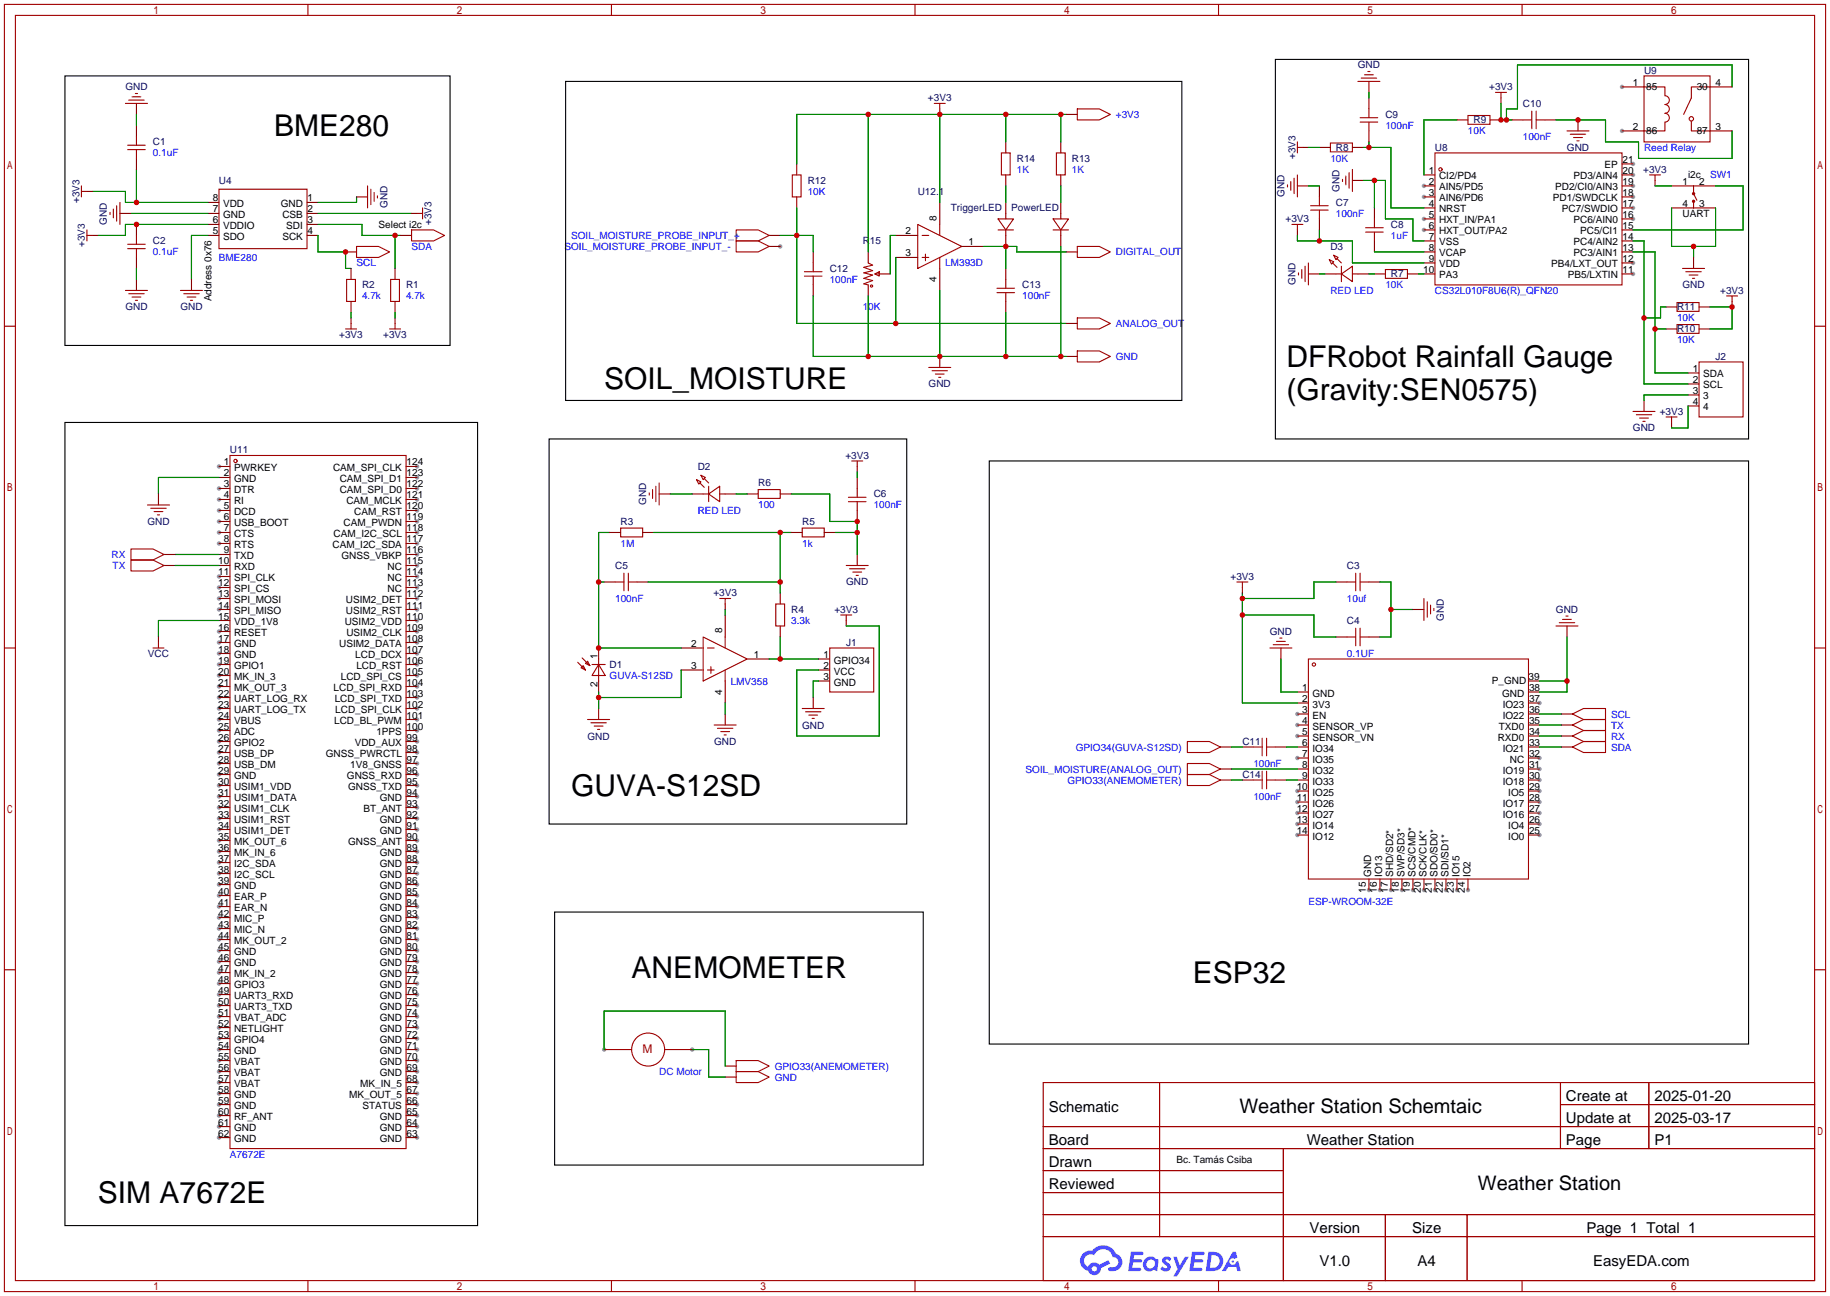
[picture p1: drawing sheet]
<svg xmlns="http://www.w3.org/2000/svg" width="422mm" height="299mm" viewBox="0 0 422 299" stroke-linecap="round" stroke-linejoin="round" font-family="sans-serif">
<defs><g id="words">
<g font-size="6.9">
<text x="63.2" y="31.4">BME280</text>
<text x="139.4" y="89.8">SOIL_MOISTURE</text>
<text x="296.9" y="84.7">DFRobot Rainfall Gauge</text>
<text x="296.9" y="92.3">(Gravity:SEN0575)</text>
<text x="131.8" y="183.8">GUVA-S12SD</text>
<text x="145.8" y="225.7">ANEMOMETER</text>
<text x="275.3" y="227">ESP32</text>
<text x="22.6" y="277.8">SIM A7672E</text>
</g>
<g font-size="4.6">
<text x="286.1" y="257">Weather Station Schemtaic</text>
<text x="341.1" y="274.8">Weather Station</text>
</g>
<g font-size="3.5">
<text x="242.1" y="256.7">Schematic</text>
<text x="361.5" y="254.2">Create at</text>
<text x="381.9" y="254.2">2025-01-20</text>
<text x="361.5" y="259.2">Update at</text>
<text x="381.9" y="259.2">2025-03-17</text>
<text x="242.1" y="264.3">Board</text>
<text x="242.1" y="269.4">Drawn</text>
<text x="301.6" y="264.3">Weather Station</text>
<text x="361.5" y="264.3">Page</text>
<text x="381.9" y="264.3">P1</text>
<text x="242.1" y="274.5">Reviewed</text>
<text x="302.3" y="284.6">Version</text>
<text x="326" y="284.6">Size</text>
<text x="366.2" y="284.6">Page 1 Total 1</text>
<text x="304.6" y="292.3">V1.0</text>
<text x="327.2" y="292.3">A4</text>
<text x="367.7" y="292.3">EasyEDA.com</text>
</g>
<text font-size="2.8" fill="#a00000" x="148.3" y="243">M</text>
<g font-size="2.3" fill="#000080">
<text x="313.4" y="15.8">GND</text>
<text x="379.5" y="17.1">U9</text>
<text x="28.9" y="20.9">GND</text>
<text x="214.2" y="23.4">+3V3</text>
<text x="343.7" y="20.9">+3V3</text>
<text x="319.8" y="27.2">C9</text>
<text x="340.1" y="28.5">R9</text>
<text x="351.5" y="24.7">C10</text>
<text x="35.3" y="33.6">C1</text>
<text x="308.4" y="34.8">R8</text>
<text x="331.2" y="34.8">U8</text>
<text x="361.7" y="34.8">GND</text>
<text x="234.7" y="37.4">R14</text>
<text x="247.4" y="37.4">R13</text>
<text x="299" y="36.8" transform="rotate(-90 299 36.8)">+3V3</text>
<text x="379.3" y="39.9">+3V3</text>
<text x="18.3" y="46.9" transform="rotate(-90 18.3 46.9)">+3V3</text>
<text x="50.5" y="42.5">U4</text>
<text x="186.4" y="42.5">R12</text>
<text x="211.8" y="45">U12.1</text>
<text x="296.5" y="45.5" transform="rotate(-90 296.5 45.5)">GND</text>
<text x="308.4" y="47.5">C7</text>
<text x="309.2" y="44.2" transform="rotate(-90 309.2 44.2)">GND</text>
<text x="24.7" y="51.8" transform="rotate(-90 24.7 51.8)">GND</text>
<text x="89.5" y="48" transform="rotate(-90 89.5 48)">GND</text>
<text x="99.6" y="52" transform="rotate(-90 99.6 52)">+3V3</text>
<text x="219.5" y="48.8">TriggerLED</text>
<text x="233.4" y="48.8">PowerLED</text>
<text x="296.7" y="51.4">+3V3</text>
<text x="321.1" y="52.6">C8</text>
<text x="19.6" y="57.1" transform="rotate(-90 19.6 57.1)">+3V3</text>
<text x="35.3" y="56.4">C2</text>
<text x="199.1" y="56.4">R15</text>
<text x="307.1" y="57.7">D3</text>
<text x="191.5" y="62.8">C12</text>
<text x="299" y="65.8" transform="rotate(-90 299 65.8)">GND</text>
<text x="321.1" y="64.1">R7</text>
<text x="28.9" y="71.7">GND</text>
<text x="41.6" y="71.7">GND</text>
<text x="83.6" y="66.6">R2</text>
<text x="93.7" y="66.6">R1</text>
<text x="236" y="66.6">C13</text>
<text x="387.1" y="71.7">R11</text>
<text x="388.3" y="66.6">GND</text>
<text x="397.1" y="67.9">+3V3</text>
<text x="387.1" y="76.8">R10</text>
<text x="78.3" y="78">+3V3</text>
<text x="88.5" y="78">+3V3</text>
<text x="396" y="83.1">J2</text>
<text x="214.4" y="89.5">GND</text>
<text x="383.1" y="95.8">+3V3</text>
<text x="376.9" y="99.6">GND</text>
<text x="53.1" y="104.7">U11</text>
<text x="195.1" y="106">+3V3</text>
<text x="161" y="108.5">D2</text>
<text x="175" y="112.3">R6</text>
<text x="149.1" y="116.6" transform="rotate(-90 149.1 116.6)">GND</text>
<text x="201.7" y="114.9">C6</text>
<text x="34" y="121.2">GND</text>
<text x="143.3" y="121.2">R3</text>
<text x="185.2" y="121.2">R5</text>
<text x="142" y="131.4">C5</text>
<text x="310.9" y="131.4">C3</text>
<text x="164.7" y="137.7">+3V3</text>
<text x="195.3" y="135.2">GND</text>
<text x="284" y="133.9">+3V3</text>
<text x="182.6" y="141.5">R4</text>
<text x="192.6" y="141.5">+3V3</text>
<text x="333.3" y="143.3" transform="rotate(-90 333.3 143.3)">GND</text>
<text x="359.1" y="141.5">GND</text>
<text x="195.3" y="149.1">J1</text>
<text x="293.1" y="146.6">GND</text>
<text x="310.9" y="144.1">C4</text>
<text x="34.1" y="151.7">VCC</text>
<text x="140.7" y="154.2">D1</text>
<text x="135.6" y="170.7">GND</text>
<text x="164.8" y="172">GND</text>
<text x="185.1" y="168.2">GND</text>
<text x="286.8" y="172">C11</text>
<text x="286.8" y="179.6">C14</text>
</g>
<g font-size="2.3">
<text x="376.9" y="19.8">1</text>
<text x="380" y="20.9">85</text>
<text x="391.6" y="20.9">30</text>
<text x="396" y="19.8">4</text>
<text x="376.9" y="30">2</text>
<text x="396" y="30">3</text>
<text x="380" y="31">86</text>
<text x="391.6" y="31">87</text>
<text x="329.8" y="40.2">1</text>
<text x="332.2" y="41.4">CI2/PD4</text>
<text x="363.2" y="41.4">PD3/AIN4</text>
<text x="370.4" y="38.9">EP</text>
<text x="374.5" y="40.2">20</text>
<text x="374.5" y="37.6">21</text>
<text x="389.6" y="41.2">i2c</text>
<text x="49.1" y="46.5">8</text>
<text x="51.5" y="47.8">VDD</text>
<text x="64.8" y="47.8">GND</text>
<text x="71" y="46.5">1</text>
<text x="329.8" y="42.7">2</text>
<text x="329.8" y="45.2">3</text>
<text x="329.8" y="47.8">4</text>
<text x="332.2" y="44">AIN5/PD5</text>
<text x="332.2" y="46.5">AIN6/PD6</text>
<text x="358.4" y="46.5">PD1/SWDCLK</text>
<text x="359" y="44">PD2/CI0/AIN3</text>
<text x="374.5" y="47.8">17</text>
<text x="374.5" y="45.2">18</text>
<text x="374.5" y="42.7">19</text>
<text x="388.4" y="42.7">1</text>
<text x="388.4" y="47.8">4</text>
<text x="392.2" y="42.7">2</text>
<text x="392.2" y="47.8">3</text>
<text x="49.1" y="51.6">6</text>
<text x="49.1" y="49">7</text>
<text x="51.5" y="52.9">VDDIO</text>
<text x="51.5" y="50.3">GND</text>
<text x="65.2" y="50.3">CSB</text>
<text x="66.1" y="52.9">SDI</text>
<text x="71" y="49">2</text>
<text x="71" y="51.6">3</text>
<text x="87.4" y="52.6">Select i2c</text>
<text x="216.2" y="51" transform="rotate(-90 216.2 51)">8</text>
<text x="329.8" y="50.3">5</text>
<text x="329.8" y="52.9">6</text>
<text x="332.2" y="49">NRST</text>
<text x="332.2" y="51.6">HXT_IN/PA1</text>
<text x="360.5" y="49">PC7/SWDIO</text>
<text x="363.2" y="51.6">PC6/AIN0</text>
<text x="374.5" y="52.9">15</text>
<text x="374.5" y="50.3">16</text>
<text x="388.4" y="50.1">UART</text>
<text x="49.1" y="54.1">5</text>
<text x="51.5" y="55.4">SDO</text>
<text x="65.2" y="55.4">SCK</text>
<text x="71" y="54.1">4</text>
<text x="209" y="59.2">3</text>
<text x="209" y="54.1">2</text>
<text x="223.5" y="56.7">1</text>
<text x="329.8" y="55.4">7</text>
<text x="329.8" y="57.9">8</text>
<text x="332.2" y="54.1">HXT_OUT/PA2</text>
<text x="332.2" y="56.7">VSS</text>
<text x="332.2" y="59.2">VCAP</text>
<text x="363.2" y="59.2">PC3/AIN1</text>
<text x="363.2" y="56.7">PC4/AIN2</text>
<text x="364.7" y="54.1">PC5/CI1</text>
<text x="374.5" y="57.9">13</text>
<text x="374.5" y="55.4">14</text>
<text x="216.2" y="65" transform="rotate(-90 216.2 65)">4</text>
<text x="328.5" y="63">10</text>
<text x="329.8" y="60.5">9</text>
<text x="332.2" y="61.7">VDD</text>
<text x="332.2" y="64.3">PA3</text>
<text x="358.1" y="61.7">PB4/LXT_OUT</text>
<text x="361.9" y="64.3">PB5/LXTIN</text>
<text x="374.5" y="63">11</text>
<text x="374.5" y="60.5">12</text>
<text x="48.8" y="69.6" transform="rotate(-90 48.8 69.6)">Address 0x76</text>
<text x="390.8" y="85.9">1</text>
<text x="390.8" y="88.4">2</text>
<text x="393.1" y="87.1">SDA</text>
<text x="393.1" y="89.7">SCL</text>
<text x="390.8" y="91">3</text>
<text x="390.8" y="93.5">4</text>
<text x="393.1" y="92.2">3</text>
<text x="393.1" y="94.8">4</text>
<text x="51.7" y="107.5">1</text>
<text x="93.9" y="107.5">124</text>
<text x="51.7" y="112.5">3</text>
<text x="51.7" y="110">2</text>
<text x="54" y="113.8">DTR</text>
<text x="54" y="111.3">GND</text>
<text x="54" y="108.7">PWRKEY</text>
<text x="76.9" y="108.7">CAM_SPI_CLK</text>
<text x="78.4" y="111.3">CAM_SPI_D1</text>
<text x="78.4" y="113.8">CAM_SPI_D0</text>
<text x="93.9" y="110">123</text>
<text x="93.9" y="112.5">122</text>
<text x="51.7" y="117.6">5</text>
<text x="51.7" y="115.1">4</text>
<text x="54" y="118.9">DCD</text>
<text x="54" y="116.4">RI</text>
<text x="80" y="116.4">CAM_MCLK</text>
<text x="81.8" y="118.9">CAM_RST</text>
<text x="93.9" y="115.1">121</text>
<text x="93.9" y="117.6">120</text>
<text x="51.7" y="125.2">8</text>
<text x="51.7" y="122.7">7</text>
<text x="51.7" y="120.2">6</text>
<text x="54" y="124">CTS</text>
<text x="54" y="121.4">USB_BOOT</text>
<text x="77" y="124">CAM_I2C_SCL</text>
<text x="79.3" y="121.4">CAM_PWDN</text>
<text x="93.9" y="120.2">119</text>
<text x="93.9" y="122.7">118</text>
<text x="93.9" y="125.2">117</text>
<text x="50.4" y="130.3">10</text>
<text x="51.7" y="127.8">9</text>
<text x="54" y="131.6">RXD</text>
<text x="54" y="129.1">TXD</text>
<text x="54" y="126.5">RTS</text>
<text x="76.7" y="126.5">CAM_I2C_SDA</text>
<text x="78.8" y="129.1">GNSS_VBKP</text>
<text x="89.5" y="131.6">NC</text>
<text x="93.9" y="127.8">116</text>
<text x="93.9" y="130.3">115</text>
<text x="50.4" y="137.9">13</text>
<text x="50.4" y="135.4">12</text>
<text x="50.4" y="132.9">11</text>
<text x="54" y="136.7">SPI_CS</text>
<text x="54" y="134.1">SPI_CLK</text>
<text x="89.5" y="134.1">NC</text>
<text x="89.5" y="136.7">NC</text>
<text x="93.9" y="132.9">114</text>
<text x="93.9" y="135.4">113</text>
<text x="93.9" y="137.9">112</text>
<text x="50.4" y="143">15</text>
<text x="50.4" y="140.5">14</text>
<text x="54" y="141.8">SPI_MISO</text>
<text x="54" y="139.2">SPI_MOSI</text>
<text x="79.8" y="139.2">USIM2_DET</text>
<text x="79.8" y="141.8">USIM2_RST</text>
<text x="93.9" y="140.5">111</text>
<text x="93.9" y="143">110</text>
<text x="50.4" y="148.1">17</text>
<text x="50.4" y="145.6">16</text>
<text x="54" y="149.4">GND</text>
<text x="54" y="146.8">RESET</text>
<text x="54" y="144.3">VDD_1V8</text>
<text x="78.3" y="149.4">USIM2_DATA</text>
<text x="79.6" y="144.3">USIM2_VDD</text>
<text x="80" y="146.8">USIM2_CLK</text>
<text x="93.9" y="145.6">109</text>
<text x="93.9" y="148.1">108</text>
<text x="159.5" y="149.4">2</text>
<text x="166.7" y="146" transform="rotate(-90 166.7 146)">8</text>
<text x="50.4" y="155.7">20</text>
<text x="50.4" y="153.2">19</text>
<text x="50.4" y="150.6">18</text>
<text x="54" y="154.5">GPIO1</text>
<text x="54" y="151.9">GND</text>
<text x="82" y="151.9">LCD_DCX</text>
<text x="82.3" y="154.5">LCD_RST</text>
<text x="93.9" y="150.6">107</text>
<text x="93.9" y="153.2">106</text>
<text x="93.9" y="155.7">105</text>
<text x="137.9" y="152.1" transform="rotate(-90 137.9 152.1)">1</text>
<text x="159.5" y="154.5">3</text>
<text x="174" y="151.9">1</text>
<text x="190.1" y="151.9">1</text>
<text x="190.1" y="154.5">2</text>
<text x="192.5" y="153.2">GPIO34</text>
<text x="192.5" y="155.7">VCC</text>
<text x="50.4" y="160.8">22</text>
<text x="50.4" y="158.3">21</text>
<text x="54" y="159.5">MK_OUT_3</text>
<text x="54" y="157">MK_IN_3</text>
<text x="77" y="159.5">LCD_SPI_RXD</text>
<text x="78.7" y="157">LCD_SPI_CS</text>
<text x="93.9" y="158.3">104</text>
<text x="93.9" y="160.8">103</text>
<text x="137.9" y="158.5" transform="rotate(-90 137.9 158.5)">2</text>
<text x="166.7" y="160.5" transform="rotate(-90 166.7 160.5)">4</text>
<text x="190.1" y="157">3</text>
<text x="192.5" y="158.3">GND</text>
<text x="300.6" y="159.5">1</text>
<text x="302.9" y="160.8">GND</text>
<text x="344.3" y="158">P_GND</text>
<text x="346.7" y="160.8">GND</text>
<text x="352.8" y="157">39</text>
<text x="352.9" y="159.5">38</text>
<text x="50.4" y="165.9">24</text>
<text x="50.4" y="163.3">23</text>
<text x="54" y="167.2">VBUS</text>
<text x="54" y="164.6">UART_LOG_TX</text>
<text x="54" y="162.1">UART_LOG_RX</text>
<text x="77.1" y="167.2">LCD_BL_PWM</text>
<text x="77.3" y="162.1">LCD_SPI_TXD</text>
<text x="77.4" y="164.6">LCD_SPI_CLK</text>
<text x="93.9" y="163.3">102</text>
<text x="93.9" y="165.9">101</text>
<text x="300.6" y="167.2">4</text>
<text x="300.6" y="164.6">3</text>
<text x="300.6" y="162.1">2</text>
<text x="302.9" y="165.9">EN</text>
<text x="302.9" y="163.3">3V3</text>
<text x="346.9" y="163.3">IO23</text>
<text x="346.9" y="165.9">IO22</text>
<text x="352.9" y="162.1">37</text>
<text x="352.9" y="164.6">36</text>
<text x="352.9" y="167.2">35</text>
<text x="50.4" y="173.5">27</text>
<text x="50.4" y="171">26</text>
<text x="50.4" y="168.4">25</text>
<text x="54" y="172.2">GPIO2</text>
<text x="54" y="169.7">ADC</text>
<text x="81.9" y="172.2">VDD_AUX</text>
<text x="86.9" y="169.7">1PPS</text>
<text x="93.9" y="168.4">100</text>
<text x="93.9" y="171">99</text>
<text x="93.9" y="173.5">98</text>
<text x="300.6" y="172.2">6</text>
<text x="300.6" y="169.7">5</text>
<text x="302.9" y="173.5">IO34</text>
<text x="302.9" y="171">SENSOR_VN</text>
<text x="302.9" y="168.4">SENSOR_VP</text>
<text x="345.7" y="171">RXD0</text>
<text x="346" y="168.4">TXD0</text>
<text x="346.9" y="173.5">IO21</text>
<text x="352.9" y="169.7">34</text>
<text x="352.9" y="172.2">33</text>
<text x="50.4" y="178.6">29</text>
<text x="50.4" y="176">28</text>
<text x="54" y="179.9">GND</text>
<text x="54" y="177.3">USB_DM</text>
<text x="54" y="174.8">USB_DP</text>
<text x="75.2" y="174.8">GNSS_PWRCTL</text>
<text x="80.1" y="179.9">GNSS_RXD</text>
<text x="80.8" y="177.3">1V8_GNSS</text>
<text x="93.9" y="176">97</text>
<text x="93.9" y="178.6">96</text>
<text x="300.6" y="179.9">9</text>
<text x="300.6" y="177.3">8</text>
<text x="300.6" y="174.8">7</text>
<text x="302.9" y="178.6">IO32</text>
<text x="302.9" y="176">IO35</text>
<text x="346.9" y="178.6">IO19</text>
<text x="348.5" y="176">NC</text>
<text x="352.9" y="174.8">32</text>
<text x="352.9" y="177.3">31</text>
<text x="352.9" y="179.9">30</text>
<text x="50.4" y="183.7">31</text>
<text x="50.4" y="181.1">30</text>
<text x="54" y="184.9">USIM1_DATA</text>
<text x="54" y="182.4">USIM1_VDD</text>
<text x="80.3" y="182.4">GNSS_TXD</text>
<text x="87.7" y="184.9">GND</text>
<text x="93.9" y="181.1">95</text>
<text x="93.9" y="183.7">94</text>
<text x="299.3" y="184.9">11</text>
<text x="299.3" y="182.4">10</text>
<text x="302.9" y="183.7">IO25</text>
<text x="302.9" y="181.1">IO33</text>
<text x="346.9" y="181.1">IO18</text>
<text x="348.1" y="183.7">IO5</text>
<text x="352.9" y="182.4">29</text>
<text x="352.9" y="184.9">28</text>
<text x="50.4" y="191.3">34</text>
<text x="50.4" y="188.7">33</text>
<text x="50.4" y="186.2">32</text>
<text x="54" y="190">USIM1_RST</text>
<text x="54" y="187.5">USIM1_CLK</text>
<text x="83.9" y="187.5">BT_ANT</text>
<text x="87.7" y="190">GND</text>
<text x="93.9" y="186.2">93</text>
<text x="93.9" y="188.7">92</text>
<text x="93.9" y="191.3">91</text>
<text x="299.3" y="190">13</text>
<text x="299.3" y="187.5">12</text>
<text x="302.9" y="191.3">IO14</text>
<text x="302.9" y="188.7">IO27</text>
<text x="302.9" y="186.2">IO26</text>
<text x="346.9" y="186.2">IO17</text>
<text x="346.9" y="188.7">IO16</text>
<text x="348.1" y="191.3">IO4</text>
<text x="352.9" y="187.5">27</text>
<text x="352.9" y="190">26</text>
<text x="50.4" y="196.4">36</text>
<text x="50.4" y="193.8">35</text>
<text x="54" y="197.6">MK_IN_6</text>
<text x="54" y="195.1">MK_OUT_6</text>
<text x="54" y="192.6">USIM1_DET</text>
<text x="80.3" y="195.1">GNSS_ANT</text>
<text x="87.7" y="192.6">GND</text>
<text x="87.7" y="197.6">GND</text>
<text x="93.9" y="193.8">90</text>
<text x="93.9" y="196.4">89</text>
<text x="299.3" y="192.6">14</text>
<text x="302.9" y="193.8">IO12</text>
<text x="348.1" y="193.8">IO0</text>
<text x="352.9" y="192.6">25</text>
<text x="50.4" y="204">39</text>
<text x="50.4" y="201.4">38</text>
<text x="50.4" y="198.9">37</text>
<text x="54" y="202.7">I2C_SCL</text>
<text x="54" y="200.2">I2C_SDA</text>
<text x="87.7" y="200.2">GND</text>
<text x="87.7" y="202.7">GND</text>
<text x="93.9" y="198.9">88</text>
<text x="93.9" y="201.4">87</text>
<text x="93.9" y="204">86</text>
<text x="316.5" y="202.5" transform="rotate(-90 316.5 202.5)">GND</text>
<text x="319.1" y="202.5" transform="rotate(-90 319.1 202.5)">IO13</text>
<text x="321.6" y="202.5" transform="rotate(-90 321.6 202.5)">SHD/SD2*</text>
<text x="324.1" y="202.5" transform="rotate(-90 324.1 202.5)">SWP/SD3*</text>
<text x="326.7" y="202.5" transform="rotate(-90 326.7 202.5)">SCS/CMD*</text>
<text x="329.2" y="202.5" transform="rotate(-90 329.2 202.5)">SCK/CLK*</text>
<text x="331.8" y="202.5" transform="rotate(-90 331.8 202.5)">SDO/SD0*</text>
<text x="334.3" y="202.5" transform="rotate(-90 334.3 202.5)">SDI/SD1*</text>
<text x="336.8" y="202.5" transform="rotate(-90 336.8 202.5)">IO15</text>
<text x="339.4" y="202.5" transform="rotate(-90 339.4 202.5)">IO2</text>
<text x="50.4" y="209.1">41</text>
<text x="50.4" y="206.5">40</text>
<text x="54" y="207.8">EAR_P</text>
<text x="54" y="205.3">GND</text>
<text x="87.7" y="205.3">GND</text>
<text x="87.7" y="207.8">GND</text>
<text x="93.9" y="206.5">85</text>
<text x="93.9" y="209.1">84</text>
<text x="315.3" y="206.1" transform="rotate(-90 315.3 206.1)">15</text>
<text x="317.8" y="206.1" transform="rotate(-90 317.8 206.1)">16</text>
<text x="320.3" y="206.1" transform="rotate(-90 320.3 206.1)">17</text>
<text x="322.9" y="206.1" transform="rotate(-90 322.9 206.1)">18</text>
<text x="325.4" y="206.1" transform="rotate(-90 325.4 206.1)">19</text>
<text x="328" y="206.1" transform="rotate(-90 328 206.1)">20</text>
<text x="330.5" y="206.1" transform="rotate(-90 330.5 206.1)">21</text>
<text x="333" y="206.1" transform="rotate(-90 333 206.1)">22</text>
<text x="335.6" y="206.1" transform="rotate(-90 335.6 206.1)">23</text>
<text x="338.1" y="206.1" transform="rotate(-90 338.1 206.1)">24</text>
<text x="50.4" y="214.1">43</text>
<text x="50.4" y="211.6">42</text>
<text x="54" y="215.4">MIC_N</text>
<text x="54" y="212.9">MIC_P</text>
<text x="54" y="210.3">EAR_N</text>
<text x="87.7" y="210.3">GND</text>
<text x="87.7" y="212.9">GND</text>
<text x="87.7" y="215.4">GND</text>
<text x="93.9" y="211.6">83</text>
<text x="93.9" y="214.1">82</text>
<text x="50.4" y="221.8">46</text>
<text x="50.4" y="219.2">45</text>
<text x="50.4" y="216.7">44</text>
<text x="54" y="220.5">GND</text>
<text x="54" y="218">MK_OUT_2</text>
<text x="87.7" y="218">GND</text>
<text x="87.7" y="220.5">GND</text>
<text x="93.9" y="216.7">81</text>
<text x="93.9" y="219.2">80</text>
<text x="93.9" y="221.8">79</text>
<text x="50.4" y="226.8">48</text>
<text x="50.4" y="224.3">47</text>
<text x="54" y="225.6">MK_IN_2</text>
<text x="54" y="223">GND</text>
<text x="87.7" y="223">GND</text>
<text x="87.7" y="225.6">GND</text>
<text x="93.9" y="224.3">78</text>
<text x="93.9" y="226.8">77</text>
<text x="50.4" y="231.9">50</text>
<text x="50.4" y="229.4">49</text>
<text x="54" y="233.2">UART3_TXD</text>
<text x="54" y="230.7">UART3_RXD</text>
<text x="54" y="228.1">GPIO3</text>
<text x="87.7" y="228.1">GND</text>
<text x="87.7" y="230.7">GND</text>
<text x="87.7" y="233.2">GND</text>
<text x="93.9" y="229.4">76</text>
<text x="93.9" y="231.9">75</text>
<text x="50.4" y="239.5">53</text>
<text x="50.4" y="237">52</text>
<text x="50.4" y="234.5">51</text>
<text x="54" y="238.3">NETLIGHT</text>
<text x="54" y="235.7">VBAT_ADC</text>
<text x="87.7" y="235.7">GND</text>
<text x="87.7" y="238.3">GND</text>
<text x="93.9" y="234.5">74</text>
<text x="93.9" y="237">73</text>
<text x="93.9" y="239.5">72</text>
<text x="50.4" y="244.6">55</text>
<text x="50.4" y="242.1">54</text>
<text x="54" y="245.9">VBAT</text>
<text x="54" y="243.4">GND</text>
<text x="54" y="240.8">GPIO4</text>
<text x="87.7" y="240.8">GND</text>
<text x="87.7" y="243.4">GND</text>
<text x="87.7" y="245.9">GND</text>
<text x="93.9" y="242.1">71</text>
<text x="93.9" y="244.6">70</text>
<text x="50.4" y="249.7">57</text>
<text x="50.4" y="247.2">56</text>
<text x="54" y="251">VBAT</text>
<text x="54" y="248.4">VBAT</text>
<text x="83.2" y="251">MK_IN_5</text>
<text x="87.7" y="248.4">GND</text>
<text x="93.9" y="247.2">69</text>
<text x="93.9" y="249.7">68</text>
<text x="50.4" y="257.3">60</text>
<text x="50.4" y="254.8">59</text>
<text x="50.4" y="252.2">58</text>
<text x="54" y="256.1">GND</text>
<text x="54" y="253.5">GND</text>
<text x="80.6" y="253.5">MK_OUT_5</text>
<text x="83.7" y="256.1">STATUS</text>
<text x="93.9" y="252.2">67</text>
<text x="93.9" y="254.8">66</text>
<text x="93.9" y="257.3">65</text>
<text x="50.4" y="262.4">62</text>
<text x="50.4" y="259.9">61</text>
<text x="54" y="263.7">GND</text>
<text x="54" y="261.1">GND</text>
<text x="54" y="258.6">RF_ANT</text>
<text x="87.7" y="258.6">GND</text>
<text x="87.7" y="261.1">GND</text>
<text x="87.7" y="263.7">GND</text>
<text x="93.9" y="259.9">64</text>
<text x="93.9" y="262.4">63</text>
<text x="271.5" y="268.5">Bc. Tamás Csiba</text>
</g>
<g font-size="2.3" fill="#00f">
<text x="257.6" y="27.2">+3V3</text>
<text x="319.8" y="29.8">100nF</text>
<text x="338.8" y="31">10K</text>
<text x="351.5" y="32.3">100nF</text>
<text x="379.5" y="34.8">Reed Relay</text>
<text x="35.3" y="36.1">0.1uF</text>
<text x="234.7" y="39.9">1K</text>
<text x="247.4" y="39.9">1K</text>
<text x="307.1" y="37.4">10K</text>
<text x="394.7" y="41.2">SW1</text>
<text x="186.4" y="45">10K</text>
<text x="308.4" y="50.1">100nF</text>
<text x="35.3" y="59">0.1uF</text>
<text x="95" y="57.7">SDA</text>
<text x="130.3" y="57.7">SOIL_MOISTURE_PROBE_INPUT_-</text>
<text x="131.8" y="55.2">SOIL_MOISTURE_PROBE_INPUT_+</text>
<text x="257.6" y="59">DIGITAL_OUT</text>
<text x="321.1" y="55.2">1uF</text>
<text x="50.5" y="60.2">BME280</text>
<text x="82.3" y="61.5">SCL</text>
<text x="191.5" y="65.3">100nF</text>
<text x="218.2" y="61.5">LM393D</text>
<text x="83.6" y="69.1">4.7k</text>
<text x="93.7" y="69.1">4.7k</text>
<text x="199.1" y="71.7">10K</text>
<text x="236" y="69.1">100nF</text>
<text x="307.1" y="67.9">RED LED</text>
<text x="319.8" y="66.6">10K</text>
<text x="331.2" y="67.9">CS32L010F8U6(R)_QFN20</text>
<text x="257.6" y="75.5">ANALOG_OUT</text>
<text x="387.1" y="74.2">10K</text>
<text x="257.6" y="83.1">GND</text>
<text x="387.1" y="79.3">10K</text>
<text x="161" y="118.7">RED LED</text>
<text x="175" y="117.4">100</text>
<text x="201.7" y="117.4">100nF</text>
<text x="25.7" y="128.8">RX</text>
<text x="26" y="131.4">TX</text>
<text x="143.3" y="126.3">1M</text>
<text x="185.2" y="126.3">1k</text>
<text x="142" y="139">100nF</text>
<text x="310.9" y="139">10uf</text>
<text x="182.6" y="144.1">3.3k</text>
<text x="310.9" y="151.7">0.1UF</text>
<text x="140.7" y="156.8">GUVA-S12SD</text>
<text x="168.7" y="158">LMV358</text>
<text x="371.9" y="165.7">SCL</text>
<text x="248.3" y="173.3">GPIO34(GUVA-S12SD)</text>
<text x="371.9" y="173.3">SDA</text>
<text x="371.9" y="168.2">TX</text>
<text x="371.9" y="170.7">RX</text>
<text x="236.7" y="178.4">SOIL_MOISTURE(ANALOG_OUT)</text>
<text x="289.3" y="177.1">100nF</text>
<text x="246.4" y="180.9">GPIO33(ANEMOMETER)</text>
<text x="289.3" y="184.7">100nF</text>
<text x="302" y="208.8">ESP-WROOM-32E</text>
<text x="152.1" y="248.2">DC Motor</text>
<text x="178.8" y="249.5">GND</text>
<text x="178.8" y="246.9">GPIO33(ANEMOMETER)</text>
<text x="53.1" y="267.3">A7672E</text>
</g>
</g></defs>
<g fill="#999">
<circle cx="355.3" cy="162.3" r=".51"/>
<circle cx="355.3" cy="175" r=".51"/>
<circle cx="355.3" cy="177.5" r=".51"/>
<circle cx="355.3" cy="180.1" r=".51"/>
<circle cx="355.3" cy="182.6" r=".51"/>
<circle cx="355.3" cy="185.2" r=".51"/>
<circle cx="355.3" cy="187.7" r=".51"/>
<circle cx="355.3" cy="190.2" r=".51"/>
<circle cx="355.3" cy="192.8" r=".51"/>
<circle cx="338.8" cy="205.5" r=".51"/>
<circle cx="336.3" cy="205.5" r=".51"/>
<circle cx="333.8" cy="205.5" r=".51"/>
<circle cx="331.2" cy="205.5" r=".51"/>
<circle cx="328.7" cy="205.5" r=".51"/>
<circle cx="326.1" cy="205.5" r=".51"/>
<circle cx="323.6" cy="205.5" r=".51"/>
<circle cx="321.1" cy="205.5" r=".51"/>
<circle cx="318.5" cy="205.5" r=".51"/>
<circle cx="316" cy="205.5" r=".51"/>
<circle cx="299.5" cy="192.8" r=".51"/>
<circle cx="299.5" cy="190.2" r=".51"/>
<circle cx="299.5" cy="187.7" r=".51"/>
<circle cx="299.5" cy="185.2" r=".51"/>
<circle cx="299.5" cy="182.6" r=".51"/>
<circle cx="299.5" cy="175" r=".51"/>
<circle cx="299.5" cy="169.9" r=".51"/>
<circle cx="299.5" cy="167.4" r=".51"/>
<circle cx="299.5" cy="164.8" r=".51"/>
<circle cx="328.7" cy="42.9" r=".51"/>
<circle cx="328.7" cy="45.5" r=".51"/>
<circle cx="328.7" cy="50.5" r=".51"/>
<circle cx="328.7" cy="53.1" r=".51"/>
<circle cx="376.9" cy="63.2" r=".51"/>
<circle cx="376.9" cy="60.7" r=".51"/>
<circle cx="376.9" cy="50.5" r=".51"/>
<circle cx="376.9" cy="48" r=".51"/>
<circle cx="376.9" cy="45.5" r=".51"/>
<circle cx="376.9" cy="42.9" r=".51"/>
<circle cx="376.9" cy="40.4" r=".51"/>
<circle cx="376.9" cy="37.8" r=".51"/>
<circle cx="374.4" cy="30.2" r=".51"/>
<circle cx="374.4" cy="20.1" r=".51"/>
<circle cx="96.3" cy="107.7" r=".51"/>
<circle cx="96.3" cy="110.2" r=".51"/>
<circle cx="96.3" cy="112.8" r=".51"/>
<circle cx="96.3" cy="115.3" r=".51"/>
<circle cx="96.3" cy="117.9" r=".51"/>
<circle cx="96.3" cy="120.4" r=".51"/>
<circle cx="96.3" cy="122.9" r=".51"/>
<circle cx="96.3" cy="125.5" r=".51"/>
<circle cx="96.3" cy="128" r=".51"/>
<circle cx="96.3" cy="130.6" r=".51"/>
<circle cx="96.3" cy="133.1" r=".51"/>
<circle cx="96.3" cy="135.6" r=".51"/>
<circle cx="96.3" cy="138.2" r=".51"/>
<circle cx="96.3" cy="140.7" r=".51"/>
<circle cx="96.3" cy="143.3" r=".51"/>
<circle cx="96.3" cy="145.8" r=".51"/>
<circle cx="96.3" cy="148.3" r=".51"/>
<circle cx="96.3" cy="150.9" r=".51"/>
<circle cx="96.3" cy="153.4" r=".51"/>
<circle cx="96.3" cy="156" r=".51"/>
<circle cx="96.3" cy="158.5" r=".51"/>
<circle cx="96.3" cy="161" r=".51"/>
<circle cx="96.3" cy="163.6" r=".51"/>
<circle cx="96.3" cy="166.1" r=".51"/>
<circle cx="96.3" cy="168.7" r=".51"/>
<circle cx="96.3" cy="171.2" r=".51"/>
<circle cx="96.3" cy="173.7" r=".51"/>
<circle cx="96.3" cy="176.3" r=".51"/>
<circle cx="96.3" cy="178.8" r=".51"/>
<circle cx="96.3" cy="181.4" r=".51"/>
<circle cx="96.3" cy="183.9" r=".51"/>
<circle cx="96.3" cy="186.4" r=".51"/>
<circle cx="96.3" cy="189" r=".51"/>
<circle cx="96.3" cy="191.5" r=".51"/>
<circle cx="96.3" cy="194.1" r=".51"/>
<circle cx="96.3" cy="196.6" r=".51"/>
<circle cx="96.3" cy="199.1" r=".51"/>
<circle cx="96.3" cy="201.7" r=".51"/>
<circle cx="96.3" cy="204.2" r=".51"/>
<circle cx="96.3" cy="206.8" r=".51"/>
<circle cx="96.3" cy="209.3" r=".51"/>
<circle cx="96.3" cy="211.8" r=".51"/>
<circle cx="96.3" cy="214.4" r=".51"/>
<circle cx="96.3" cy="216.9" r=".51"/>
<circle cx="96.3" cy="219.5" r=".51"/>
<circle cx="96.3" cy="222" r=".51"/>
<circle cx="96.3" cy="224.5" r=".51"/>
<circle cx="96.3" cy="227.1" r=".51"/>
<circle cx="96.3" cy="229.6" r=".51"/>
<circle cx="96.3" cy="232.2" r=".51"/>
<circle cx="96.3" cy="234.7" r=".51"/>
<circle cx="96.3" cy="237.2" r=".51"/>
<circle cx="96.3" cy="239.8" r=".51"/>
<circle cx="96.3" cy="242.3" r=".51"/>
<circle cx="96.3" cy="244.9" r=".51"/>
<circle cx="96.3" cy="247.4" r=".51"/>
<circle cx="96.3" cy="249.9" r=".51"/>
<circle cx="96.3" cy="252.5" r=".51"/>
<circle cx="96.3" cy="255" r=".51"/>
<circle cx="96.3" cy="257.6" r=".51"/>
<circle cx="96.3" cy="260.1" r=".51"/>
<circle cx="96.3" cy="262.6" r=".51"/>
<circle cx="50.5" cy="262.6" r=".51"/>
<circle cx="50.5" cy="260.1" r=".51"/>
<circle cx="50.5" cy="257.6" r=".51"/>
<circle cx="50.5" cy="255" r=".51"/>
<circle cx="50.5" cy="252.5" r=".51"/>
<circle cx="50.5" cy="249.9" r=".51"/>
<circle cx="50.5" cy="247.4" r=".51"/>
<circle cx="50.5" cy="244.9" r=".51"/>
<circle cx="50.5" cy="242.3" r=".51"/>
<circle cx="50.5" cy="239.8" r=".51"/>
<circle cx="50.5" cy="237.2" r=".51"/>
<circle cx="50.5" cy="234.7" r=".51"/>
<circle cx="50.5" cy="232.2" r=".51"/>
<circle cx="50.5" cy="229.6" r=".51"/>
<circle cx="50.5" cy="227.1" r=".51"/>
<circle cx="50.5" cy="224.5" r=".51"/>
<circle cx="50.5" cy="222" r=".51"/>
<circle cx="50.5" cy="219.5" r=".51"/>
<circle cx="50.5" cy="216.9" r=".51"/>
<circle cx="50.5" cy="214.4" r=".51"/>
<circle cx="50.5" cy="211.8" r=".51"/>
<circle cx="50.5" cy="209.3" r=".51"/>
<circle cx="50.5" cy="206.8" r=".51"/>
<circle cx="50.5" cy="204.2" r=".51"/>
<circle cx="50.5" cy="201.7" r=".51"/>
<circle cx="50.5" cy="199.1" r=".51"/>
<circle cx="50.5" cy="196.6" r=".51"/>
<circle cx="50.5" cy="194.1" r=".51"/>
<circle cx="50.5" cy="191.5" r=".51"/>
<circle cx="50.5" cy="189" r=".51"/>
<circle cx="50.5" cy="186.4" r=".51"/>
<circle cx="50.5" cy="183.9" r=".51"/>
<circle cx="50.5" cy="181.4" r=".51"/>
<circle cx="50.5" cy="178.8" r=".51"/>
<circle cx="50.5" cy="176.3" r=".51"/>
<circle cx="50.5" cy="173.7" r=".51"/>
<circle cx="50.5" cy="171.2" r=".51"/>
<circle cx="50.5" cy="168.7" r=".51"/>
<circle cx="50.5" cy="166.1" r=".51"/>
<circle cx="50.5" cy="163.6" r=".51"/>
<circle cx="50.5" cy="161" r=".51"/>
<circle cx="50.5" cy="158.5" r=".51"/>
<circle cx="50.5" cy="156" r=".51"/>
<circle cx="50.5" cy="153.4" r=".51"/>
<circle cx="50.5" cy="150.9" r=".51"/>
<circle cx="50.5" cy="148.3" r=".51"/>
<circle cx="50.5" cy="145.8" r=".51"/>
<circle cx="50.5" cy="140.7" r=".51"/>
<circle cx="50.5" cy="138.2" r=".51"/>
<circle cx="50.5" cy="135.6" r=".51"/>
<circle cx="50.5" cy="133.1" r=".51"/>
<circle cx="50.5" cy="125.5" r=".51"/>
<circle cx="50.5" cy="122.9" r=".51"/>
<circle cx="50.5" cy="120.4" r=".51"/>
<circle cx="50.5" cy="117.9" r=".51"/>
<circle cx="50.5" cy="115.3" r=".51"/>
<circle cx="50.5" cy="112.8" r=".51"/>
<circle cx="50.5" cy="107.7" r=".51"/>
<circle cx="180.1" cy="56.9" r=".51"/>
<circle cx="139.4" cy="242.3" r=".51"/>
<circle cx="159.8" cy="242.3" r=".51"/>
</g>
<g fill="none" stroke="#a10000" stroke-width=".25">
<path d="M1 1h420.4v297.2h-420.4zM3.6 3.6h415.2v292.1h-415.2zM71.1 1v2.6M141.1 1v2.6M211.2 1v2.6M281.3 1v2.6M351.3 1v2.6M1 75.3h2.6M418.8 75.3h2.6M1 149.6h2.6M418.8 149.6h2.6M1 223.9h2.6"/>
<path d="M418.8 223.9h2.6M240.8 249.9h178v45.8h-178zM267.7 249.9v35.6M360.2 249.9v15.3M360.2 255h58.6M380.6 249.9v15.3M240.8 260.1h178M240.8 265.2h178M240.8 270.3h55.4M240.8 275.3h55.4M296.2 265.2v30.5M71.1 295.7v2.5"/>
<path d="M141.1 295.7v2.5M211.2 295.7v2.5M240.8 280.4h178M240.8 285.5h178M281.3 295.7v2.5M319.8 280.4v15.3M338.6 280.4v15.3M351.3 295.7v2.5"/>
</g>
<g fill="#5487ff">
<path d="M268.5 290.3a1.3 1.3 0 0 1 1.9 .3l-.4 .6a.54 .54 0 0 0-1-.2l.2 .2a1.28 1.28 0 0 1 .8 2 1.53 1.53 0 0 1-2.2-.3l.5-.6 .8 .5a.31 .31 0 0 0 .3-.3 .31 .31 0 0 0-.2-.3 1.12 1.12 0 0 1-.7-1.9z"/>
<path d="M270.8 290.2h.8l.7 1.9 1.2-1.9h.9l-2.7 4.5h-.9l1-1.7z"/>
<path d="M261 289h2.3a.46 .46 0 0 1 .5 .1 .46 .46 0 0 1 .1 .5l-.3 .2h-1.8l-.1 .9h1.6a.4 .4 0 0 1 .3 .4 .4 .4 0 0 1-.4 .4h-1.6l-.2 1.2h1.4a.46 .46 0 0 1 .5 .1 .46 .46 0 0 1 .1 .5l-.4 .2h-2.6z"/>
<path d="M275.1 289h2.3a.47 .47 0 0 1 .5 .1 .47 .47 0 0 1 .1 .5l-.3 .2h-1.8l-.1 .9h1.6a.4 .4 0 0 1 .4 .4 .4 .4 0 0 1-.5 .4h-1.6l-.2 1.2h1.4a.46 .46 0 0 1 .5 .1 .46 .46 0 0 1 .1 .5l-.4 .2h-2.6z"/>
<path d="M284.5 289h.8l.3 1.3-.6 .4a.75 .75 0 0 0-1.1 .3 .75 .75 0 0 0 .5 1 .75 .75 0 0 0 .9-.6l.5-.3 .6 2.4h-.8l-.3-1h-1.8l-.5 1h-1z"/>
<path d="M278.9 289l-.6 4.5h1.4a2.27 2.27 0 0 0 2.7-2.3 2.27 2.27 0 0 0-2.7-2.2zM279.7 289.8a1.5 1.5 0 0 1 1.8 1.5 1.5 1.5 0 0 1-1.9 1.4h-.3z"/>
<path d="M264.4 290.6a1.6 1.6 0 0 0-.4 2.3 1.6 1.6 0 0 0 2.3 .2l.8 .4 .3-2.5-.1-.3h-.5a1.58 1.58 0 0 0-2.4-.1zM265 291.1a.99 .99 0 0 1 1.6 .6 .99 .99 0 0 1-1.3 1.1 .98 .98 0 0 1-.3-1.7z"/>
<path d="M250 289.4a2.37 2.37 0 0 0 1.1 4 1.54 1.54 0 0 0 1.8 1 1.54 1.54 0 0 0 1.2-1.6l2.2-1.1-.5-.8-2.1 1.1a1.57 1.57 0 0 0-2.6 .4 1.5 1.5 0 0 1-.7-2.1 1.5 1.5 0 0 1 2.2-.5 2.23 2.23 0 0 1 2.3-1.4 2.23 2.23 0 0 1 1.9 1.8 1.16 1.16 0 0 1 1.3 1.1 1.16 1.16 0 0 1-1.1 1.3h-.7a.47 .47 0 0 0-.5 .3 .47 .47 0 0 0 .4 .6 2.14 2.14 0 0 0 2.7-1.4 2.14 2.14 0 0 0-1.3-2.7 3.2 3.2 0 0 0-5.5-.7l-1.1 .1zM252 292.9a.6 .6 0 0 1 1.2 0 .6 .6 0 0 1-1.2 0z"/>
<circle cx="284.6" cy="291.3" r=".28"/>
</g>
<g fill="none" stroke="#a10000" stroke-width=".25">
<path d="M313.4 18.8h5.1M314.2 18h3.6M315 17.3h2M315.7 16.5h.5M379.5 17.5h15.2v15.3h-15.2zM29 23.9h5M29.5 34.5h4M29.5 33.5h4M29.7 23.1h3.6M30.5 22.4h2M31.2 21.6h.5M31.5 31.5v2"/>
<path d="M31.5 34.5v2.1M215.6 23.9h2.6M216.9 23.9v1.2M231.1 35.3h2.1v5.1h-2.1zM243.8 35.3h2.1v5.1h-2.1zM248.7 25.1h5l2.6 1.3-2.6 1.3h-5zM299.5 32.8v2.5M299.5 34h1.2M307.1 33h5.1v2.1h-5.1zM311.4 39.9v3.5M312.2 39.1v5.1M313.9 27.2h4.1"/>
<path d="M313.9 28.2h4.1M316 25.1v2.1M316 28.2v2M331.2 35.3h43.2v30.5h-43.2zM338.8 26.7h5.1v2h-5.1zM345.2 21.3h2.5M346.5 21.3v1.3M351.5 27.7h2.1M353.6 25.7v4M354.6 27.7h2M354.6 25.7v4M361.7 30.2h5.1"/>
<path d="M362.5 31h3.5M363.2 31.8h2.1M364 32.5h.5M379.5 20.1h4.8v2a1.02 1.02 0 0 1 1 1 1.02 1.02 0 0 1-1 1 1.02 1.02 0 0 1 1 1 1.02 1.02 0 0 1-1 1.1 1.02 1.02 0 0 1 1 1 1.02 1.02 0 0 1-1 1v2h-4.8M390.4 27.9v2.3h4.3M394.7 20.1h-4.3v2.5l-1.8 3.8M18.8 42.9v2.6M18.8 44.2h1.3M20.1 53.1v2.5M20.1 54.4h1.2M25.4 49v.5M26.2 48.3v2"/>
<path d="M26.9 47.5v3.6M27.7 46.7v5.1M29.5 57.4h4M29.5 56.4h4M31.5 54.4v2M31.5 57.4v2M50.5 43.7h20.4v13.7h-20.4zM82.3 56.9h5.1l2.5 1.3-2.5 1.2h-5.1zM84.8 42.9v5.1M85.6 43.7v3.5M86.4 44.5v2M87.1 45.2v.5"/>
<path d="M95 53.1h5.1l2.5 1.3-2.5 1.2h-5.1zM96.3 49.3h1.2M97.5 48v2.5M169.9 53.1h5.1l2.5 1.3-2.5 1.2h-5.1zM169.9 55.6h5.1l2.5 1.3-2.5 1.3h-5.1zM182.9 40.4h2v5.1h-2zM211.8 51.8l10.2 5.1-10.2 5.1zM212.9 54.4h1.5M212.9 59.4h1.5M213.6 58.7v1.5M216.9 51.8v2.6M216.9 59.4v2.6"/>
<path d="M230.4 50.5h3.5l-1.7 2.6zM230.4 53.1h3.5M232.2 49.3v1.2M232.2 53.1v1.3M243.1 50.5h3.5l-1.7 2.6zM243.1 53.1h3.5M244.9 49.3v1.2M244.9 53.1v1.3M248.7 56.9h5l2.6 1.3-2.6 1.2h-5zM297.2 42.7v.5M297.9 41.9v2M298.2 51.8h2.5"/>
<path d="M298.7 41.1v3.6M299.5 40.4v5.1M299.5 51.8v1.3M302.5 47.5h4.1M302.5 48.5h4.1M304.5 45.5v2M304.5 48.5v2M306.8 59.9l1 .6-.5 .5zM307.8 58.9l1.1 .5-.5 .5zM308.6 59.7l1 1M309.9 41.4v.5M310.6 40.6v2.1"/>
<path d="M315.2 52.6h4.1M315.2 53.6h4.1M317.2 50.5v2.1M317.2 53.6v2M380.7 40.4h2.6M382 40.4v1.3M390.9 42.9v1.8l.8 1.5M390.9 46.2v1.8M29 67.1h5M29.7 67.8h3.6M30.5 68.6h2M31.2 69.3h.5"/>
<path d="M41.7 67.1h5M42.4 67.8h3.6M43.2 68.6h2M43.9 69.3h.5M79.8 75.9h2.5M80 64.5h2v5.1h-2zM81 74.7v1.2M89.9 75.9h2.6M90.2 64.5h2v5.1h-2zM91.2 74.7v1.2M185.7 62.7h4M185.7 63.8h4"/>
<path d="M187.7 60.7v2M187.7 63.8v2M200.4 60.7l1 .5-2 .5 2 .8-2 .5 2 .5-2 .8 2 .5-2 .7 1 .3M201.9 63.2l1-.5v1.1zM201.9 63.2h1M230.1 66.5h4.1M230.1 67.6h4.1M232.2 64.5v2M232.2 67.6v2M248.7 73.4h5l2.6 1.3-2.6 1.2h-5zM299.7 63v.5M300.5 62.2v2.1"/>
<path d="M301.2 61.5v3.5M302 60.7v5.1M307.6 60.7l1 1M308.4 63.2h1.2M309.6 63.2l2.6-1.7v3.5zM309.6 61.5v3.5M312.2 63.2h1.2M319.8 62.2h5.1v2.1h-5.1zM387.1 74.9h5.1v2.1h-5.1zM387.1 69.9h5.1v2h-5.1zM388.4 62h5M389.1 62.7h3.6"/>
<path d="M389.9 63.5h2M390.7 64.3h.5M398.5 68.3h2.6M399.8 68.3v1.3M214.4 84.8h5.1M215.1 85.6h3.6M215.9 86.4h2M216.7 87.1h.5M248.7 81h5l2.6 1.3-2.6 1.3h-5zM376.9 95h5.1M377.7 95.8h3.6M378.5 96.5h2"/>
<path d="M379.2 97.3h.5M384.6 96.3h2.5M385.8 96.3v1.2M392.2 83.6h10.1v12.7h-10.1zM34 116.6h5.1M34.8 117.3h3.6M35.6 118.1h2M36.3 118.9h.5M53.1 105.2h40.6v160h-40.6zM149.9 113.8v.5M150.6 113v2.1M151.4 112.3v3.5"/>
<path d="M152.1 111.5v5.1M160.8 110.7l1 .6-.5 .5zM161.5 111.5l1.1 1M161.8 109.7l1 .5-.5 .5zM162.3 114h1.3M162.6 110.5l1 1M163.6 114l2.5-1.7v3.5zM163.6 112.3v3.5M166.1 114h1.3M175 113h5.1v2.1h-5.1zM195.8 114.8h4.1M195.8 115.8h4.1"/>
<path d="M196.6 106.4h2.5M197.9 106.4v1.3M197.9 112.8v2M197.9 115.8v2.1M30.2 129.3h5.1l2.5 1.3-2.5 1.2h-5.1zM30.2 126.7h5.1l2.5 1.3-2.5 1.3h-5.1zM142 134.4h2M143.3 121.9h5v2.1h-5zM144 132.3v4.1M145 134.4h2.1M145 132.3v4.1M166.1 138.2h2.6"/>
<path d="M167.4 138.2v1.2M179.1 139.4h2v5.1h-2zM185.2 121.9h5v2.1h-5zM195.3 130.6h5.1M196.1 131.3h3.5M196.8 132.1h2.1M197.6 132.8h.5M285.5 134.4h2.5M286.8 134.4v1.2M310.9 134.4h2M312.9 132.3v4.1M313.9 132.3v4.1"/>
<path d="M313.9 134.4h2.1M328.7 138.2v5.1M329.4 138.9v3.6M330.2 139.7v2M35.3 149.6h2.5M36.6 148.3v1.3M133.3 152.9l1.8 1.8M134.1 154.2l.5-.5 .5 1zM134.4 151.9l1.7 1.8M135.1 153.2l.5-.5 .5 1zM136.7 153.4h3M138.2 153.4l1.5 2.6h-3z"/>
<path d="M138.2 152.1v5.1M162.3 147.1l10.2 5-10.2 5.1zM163.3 149.6h1.5M163.3 154.7h1.5M164.1 153.9v1.5M167.4 147.1v2.5M167.4 154.7v2.5M191.5 149.6h10.2v10.2h-10.2zM194.1 142h2.5M195.3 142v1.3M293.1 149.6h5.1M293.9 148.8h3.5"/>
<path d="M294.6 148.1h2.1M295.4 147.3h.5M302 152.1h50.8v50.8h-50.8zM310.9 147.1h2M312.9 145v4.1M313.9 145v4.1M313.9 147.1h2.1M331 140.5v.5M359.2 144.5h5M359.9 143.8h3.6M360.7 143h2M361.4 142.2h.5"/>
<path d="M135.6 166.1h5.1M136.4 166.9h3.6M137.2 167.6h2M137.9 168.4h.5M164.8 167.4h5.1M165.6 168.1h3.6M166.4 168.9h2M167.1 169.7h.5M185.2 163.6h5M185.9 164.3h3.6M186.7 165.1h2M187.5 165.9h.5"/>
<path d="M274.1 171.2h5l2.6 1.3-2.6 1.2h-5zM274.1 176.3h5l2.6 1.2-2.6 1.3h-5zM274.1 178.8h5l2.6 1.3-2.6 1.3h-5zM289.3 172.5h2M291.3 170.4v4.1M291.3 178.1v4M292.4 170.4v4.1M292.4 178.1v4M292.4 172.5h2M363 164.8l2.5-1.2h5.1v2.5h-5.1zM363 172.5l2.5-1.3h5.1v2.5h-5.1zM363 167.4l2.5-1.3h5.1v2.6h-5.1z"/>
<path d="M363 169.9l2.5-1.2h5.1v2.5h-5.1zM289.3 180.1h2M292.4 180.1h2M139.4 242.3h6.4M153.4 242.3h6.4M169.9 247.4h5.1l2.5 1.3-2.5 1.2h-5.1zM169.9 244.9h5.1l2.5 1.2-2.5 1.3h-5.1z"/>
<circle cx="332.5" cy="39.1" r=".38"/>
<circle cx="390.4" cy="27.4" r=".51"/>
<circle cx="390.9" cy="44.7" r=".25"/>
<circle cx="390.9" cy="46.5" r=".25"/>
<circle cx="201.2" cy="66" r=".25"/>
<circle cx="54.4" cy="106.4" r=".38"/>
<circle cx="303.3" cy="153.4" r=".38"/>
<circle cx="149.6" cy="242.3" r="3.8"/>
</g>
<g fill="none" stroke="#870000" stroke-width=".25">
<path d="M316 18.8v2.5M31.5 23.9v2.5M31.5 29v2.5M31.5 36.6v2.5M183.9 37.8v2.6M216.9 25.1v1.3M232.2 32.8v2.5M244.9 32.8v2.5M246.1 26.4h2.6M300.7 34h1.3M304.5 34h2.6M312.2 34h2.5"/>
<path d="M316 22.6v2.5M316 30.2v2.6M336.3 27.7h2.5M343.9 27.7h2.6M346.5 22.6v1.3M349 27.7h2.5M356.6 27.7h2.6M364.2 27.7v2.5M374.4 37.8h2.5M374.4 20.1h5.1M374.4 30.2h5.1M394.7 20.1h5.1"/>
<path d="M394.7 30.2h5.1M20.1 44.2h1.2M21.3 54.4h1.3M27.7 49.3h2.5M31.5 51.8v2.6M31.5 59.4v2.6M48 46.7h2.5M48 49.3h2.5M48 51.8h2.5M48 54.4h2.5M70.9 46.7h2.5M70.9 49.3h2.5"/>
<path d="M70.9 51.8h2.5M70.9 54.4h2.5M79.8 58.2h2.5M82.3 45.5h2.5M92.5 54.4h2.5M95 49.3h1.3M177.5 54.4h2.6M177.5 56.9h2.6M183.9 45.5v2.5M187.7 58.2v2.5M200.4 58.2v2.5M206.8 54.4h5"/>
<path d="M206.8 59.4h5M216.9 46.7v5.1M222 56.9h5.1M232.2 40.4v2.5M232.2 46.7v2.6M232.2 54.4v2.5M244.9 40.4v2.5M244.9 46.7v2.6M244.9 54.4v2.5M246.1 58.2h2.6M299.5 42.9h2.5M299.5 53.1v1.3"/>
<path d="M304.5 42.9v2.6M304.5 50.5v2.6M312.2 41.7h2.5M317.2 48v2.5M317.2 55.6v2.6M328.7 45.5h2.5M328.7 58.2h2.5M328.7 40.4h2.5M328.7 42.9h2.5M328.7 48h2.5M328.7 50.5h2.5M328.7 53.1h2.5"/>
<path d="M328.7 55.6h2.5M374.4 45.5h2.5M374.4 58.2h2.5M374.4 40.4h2.5M374.4 42.9h2.5M374.4 48h2.5M374.4 50.5h2.5M374.4 53.1h2.5M374.4 55.6h2.5M382 41.7v1.2M385.8 42.9h10.2M385.8 48h10.2"/>
<path d="M390.9 59.4v2.6M31.5 64.5v2.6M44.2 64.5v2.6M81 62v2.5M81 69.6v2.5M81 73.4v1.3M91.2 62v2.5M91.2 69.6v2.5M91.2 73.4v1.3M187.7 65.8v2.5M200.4 65.8v2.5M202.9 63.2h2.6"/>
<path d="M216.9 62v5.1M232.2 62v2.5M232.2 69.6v2.5M246.1 74.7h2.6M302 63.2h2.5M305.8 63.2h2.6M313.4 63.2h2.6M317.2 63.2h2.6M324.9 63.2h2.5M328.7 60.7h2.5M328.7 63.2h2.5M374.4 60.7h2.5"/>
<path d="M374.4 63.2h2.5M384.6 75.9h2.5M384.6 70.9h2.5M392.2 75.9h2.5M392.2 70.9h2.5M399.8 69.6v1.3M216.9 82.3v2.5M246.1 82.3h2.6M379.5 92.5v2.5M385.8 97.5v1.3M389.6 86.1h2.6M389.6 88.6h2.6"/>
<path d="M389.6 91.2h2.6M389.6 93.7h2.6M36.6 114v2.6M50.5 107.7h2.6M50.5 110.2h2.6M50.5 112.8h2.6M50.5 115.3h2.6M50.5 117.9h2.6M93.7 107.7h2.6M93.7 110.2h2.6M93.7 112.8h2.6M93.7 115.3h2.6"/>
<path d="M93.7 117.9h2.6M152.1 114h2.6M159.8 114h2.5M167.4 114h2.5M172.5 114h2.5M180.1 114h2.5M197.9 107.7v1.3M197.9 110.2v2.6M197.9 117.9v2.5M37.8 128h2.6M37.8 130.6h2.6M50.5 122.9h2.6"/>
<path d="M50.5 120.4h2.6M50.5 125.5h2.6M50.5 128h2.6M50.5 130.6h2.6M50.5 133.1h2.6M50.5 135.6h2.6M50.5 138.2h2.6M93.7 122.9h2.6M93.7 120.4h2.6M93.7 125.5h2.6M93.7 128h2.6M93.7 130.6h2.6"/>
<path d="M93.7 133.1h2.6M93.7 135.6h2.6M93.7 138.2h2.6M139.4 134.4h2.6M140.7 122.9h2.6M147.1 134.4h2.5M148.3 122.9h2.6M167.4 139.4v1.3M180.1 136.9v2.5M182.6 122.9h2.6M190.2 122.9h2.6M197.9 128v2.6"/>
<path d="M286.8 135.6v1.3M308.4 134.4h2.5M316 134.4h2.5M36.6 147.1v1.2M50.5 140.7h2.6M50.5 143.3h2.6M50.5 145.8h2.6M50.5 148.3h2.6M50.5 150.9h2.6M50.5 153.4h2.6M50.5 156h2.6M50.5 158.5h2.6"/>
<path d="M93.7 140.7h2.6M93.7 143.3h2.6M93.7 145.8h2.6M93.7 148.3h2.6M93.7 150.9h2.6M93.7 153.4h2.6M93.7 156h2.6M93.7 158.5h2.6M138.2 149.6v2.5M138.2 157.2v2.6M157.2 154.7h5.1M157.2 149.6h5.1"/>
<path d="M167.4 142v5.1M167.4 157.2v5.1M172.5 152.1h5M180.1 144.5v2.6M189 157.2h2.5M189 152.1h2.5M189 154.7h2.5M195.3 143.3v1.2M295.7 149.6v2.5M299.5 159.8h2.5M308.4 147.1h2.5M316 147.1h2.5"/>
<path d="M326.1 140.7h2.6M352.8 157.2h2.5M352.8 159.8h2.5M361.7 144.5v2.6M50.5 161h2.6M50.5 163.6h2.6M50.5 166.1h2.6M50.5 168.7h2.6M50.5 171.2h2.6M50.5 173.7h2.6M50.5 176.3h2.6M50.5 178.8h2.6"/>
<path d="M93.7 161h2.6M93.7 163.6h2.6M93.7 166.1h2.6M93.7 168.7h2.6M93.7 171.2h2.6M93.7 173.7h2.6M93.7 176.3h2.6M93.7 178.8h2.6M138.2 163.6v2.5M167.4 164.8v2.6M187.7 161v2.6M281.7 172.5h2.5"/>
<path d="M281.7 177.5h2.5M286.8 172.5h2.5M294.4 172.5h2.5M299.5 162.3h2.5M299.5 164.8h2.5M299.5 167.4h2.5M299.5 169.9h2.5M299.5 172.5h2.5M299.5 175h2.5M299.5 177.5h2.5M352.8 162.3h2.5M352.8 164.8h2.5"/>
<path d="M352.8 167.4h2.5M352.8 169.9h2.5M352.8 172.5h2.5M352.8 175h2.5M352.8 177.5h2.5M360.4 164.8h2.6M360.4 167.4h2.6M360.4 169.9h2.6M360.4 172.5h2.6M50.5 181.4h2.6M50.5 183.9h2.6M50.5 186.4h2.6"/>
<path d="M50.5 189h2.6M50.5 191.5h2.6M50.5 194.1h2.6M50.5 196.6h2.6M50.5 199.1h2.6M93.7 181.4h2.6M93.7 183.9h2.6M93.7 186.4h2.6M93.7 189h2.6M93.7 191.5h2.6M93.7 194.1h2.6M93.7 196.6h2.6"/>
<path d="M93.7 199.1h2.6M281.7 180.1h2.5M286.8 180.1h2.5M294.4 180.1h2.5M299.5 180.1h2.5M299.5 182.6h2.5M299.5 185.2h2.5M299.5 187.7h2.5M299.5 190.2h2.5M299.5 192.8h2.5M352.8 180.1h2.5M352.8 182.6h2.5"/>
<path d="M352.8 185.2h2.5M352.8 187.7h2.5M352.8 190.2h2.5M352.8 192.8h2.5M50.5 201.7h2.6M50.5 204.2h2.6M50.5 206.8h2.6M50.5 209.3h2.6M50.5 211.8h2.6M50.5 214.4h2.6M50.5 216.9h2.6M50.5 219.5h2.6"/>
<path d="M93.7 201.7h2.6M93.7 204.2h2.6M93.7 206.8h2.6M93.7 209.3h2.6M93.7 211.8h2.6M93.7 214.4h2.6M93.7 216.9h2.6M93.7 219.5h2.6M316 202.9v2.6M318.5 202.9v2.6M321.1 202.9v2.6M323.6 202.9v2.6"/>
<path d="M326.1 202.9v2.6M328.7 202.9v2.6M331.2 202.9v2.6M333.8 202.9v2.6M336.3 202.9v2.6M338.8 202.9v2.6M50.5 222h2.6M50.5 224.5h2.6M50.5 227.1h2.6M50.5 229.6h2.6M50.5 232.2h2.6M50.5 234.7h2.6"/>
<path d="M50.5 237.2h2.6M50.5 239.8h2.6M93.7 222h2.6M93.7 224.5h2.6M93.7 227.1h2.6M93.7 229.6h2.6M93.7 232.2h2.6M93.7 234.7h2.6M93.7 237.2h2.6M93.7 239.8h2.6M50.5 242.3h2.6M50.5 244.9h2.6"/>
<path d="M50.5 247.4h2.6M50.5 249.9h2.6M50.5 252.5h2.6M50.5 255h2.6M50.5 257.6h2.6M93.7 242.3h2.6M93.7 244.9h2.6M93.7 247.4h2.6M93.7 249.9h2.6M93.7 252.5h2.6M93.7 255h2.6M93.7 257.6h2.6"/>
<path d="M167.4 248.7h2.5M167.4 246.1h2.5M50.5 260.1h2.6M50.5 262.6h2.6M93.7 260.1h2.6M93.7 262.6h2.6"/>
</g>
<g fill="none" stroke="#008700" stroke-width=".25">
<path d="M31.5 26.4v2.6M31.5 39.1v7.6M200.4 26.4v31.8M216.9 26.4v20.3M232.2 26.4v6.4M244.9 26.4v6.4M246.1 26.4h-62.2v11.4M302 34h2.5M314.7 34h6.4v14h7.6M316 21.3v1.3M316 32.8v1.2M336.3 27.7h-7.6v12.7"/>
<path d="M346.5 23.9v3.8h2.5M359.2 27.7h11.4v5.1h7.6v3.8h21.6v-6.4M399.8 20.1v-5.1h-49.5v10.1h-2.6v2.6M21.3 44.2h7.7v2.5h19M30.2 49.3h17.8M48 51.8h-19v2.6h-6.4M48 54.4h-3.8v10.1M73.4 49.3h21.6M73.4 51.8h10.2v2.6h8.9M73.4 54.4v3.8h6.4v3.8h1.2M82.3 45.5v1.2h-8.9M91.2 54.4v7.6"/>
<path d="M180.1 54.4h7.6v3.8M183.9 48v26.7h62.2M206.8 54.4h-1.3v8.8M206.8 59.4v15.3M227.1 56.9h7.6v1.3h11.4M232.2 42.9v3.8M232.2 56.9v5.1M244.9 42.9v3.8M244.9 56.9v25.4M299.5 54.4v1.2h12.7v5.1h16.5M302 42.9h2.5M304.5 53.1v2.5"/>
<path d="M314.7 41.7h5.1v8.8h6.3v5.1h2.6M317.2 58.2h11.5M317.2 41.7v6.3M376.9 58.2h5.1v27.9h7.6M376.9 55.6h2.6v33h10.1M382 42.9h3.8M385.8 48v8.9h10.2v-8.9M390.9 56.9v2.5M396 42.9h6.3v10.2h-25.4M31.5 62v2.5M81 72.1v1.3M91.2 72.1v1.3"/>
<path d="M187.7 68.3v14h58.4M200.4 68.3v14M216.9 67.1v15.2M232.2 72.1v10.2M304.5 63.2h1.3M316 63.2h1.2M327.4 63.2h1.3M382 75.9h2.6M384.6 70.9h-1.3v2.5h-3.8M394.7 70.9h5.1v5h-5.1M389.6 91.2h-10.1v1.3M389.6 93.7v5.1h-3.8"/>
<path d="M50.5 110.2h-13.9v3.8M154.7 114h5.1M169.9 114h2.6M182.6 114h8.9v6.4h6.4v7.6M197.9 109v1.2M40.4 128h10.1M40.4 130.6h10.1M138.2 134.4h1.2M140.7 122.9h-2.5v26.7h19M149.6 134.4h30.5M150.9 122.9h31.7M180.1 122.9v14"/>
<path d="M192.8 122.9h5.1M286.8 136.9v25.4h12.7M308.4 134.4h-5.1v3.8h-16.5M318.5 134.4h2.6v12.7h-2.6M50.5 143.3h-13.9v3.8M138.2 159.8v3.8M157.2 154.7v6.3h-19M167.4 140.7v1.3M177.5 152.1h11.5M180.1 147.1v5M189 157.2h-1.3v3.8M195.3 144.5h7.6v25.4h-19v-15.2h5.1"/>
<path d="M286.8 142h16.5v5.1h5.1M295.7 152.1v7.7h3.8M321.1 140.7h5M355.3 157.2h6.4M361.7 147.1v12.7h-6.4M167.4 162.3v2.5M284.2 172.5h2.6M284.2 177.5h15.3M296.9 172.5h2.6M355.3 169.9h5.1M355.3 172.5h5.1M355.3 164.8h5.1"/>
<path d="M355.3 167.4h5.1M284.2 180.1h2.6M296.9 180.1h2.6M139.4 242.3v-8.9h28v12.7M159.8 242.3h3.8v6.4h3.8"/>
</g>
<path d="M15 17.5h88.9v62.3h-88.9zM130.6 18.8h142.2v73.7h-142.2zM294.4 13.7h109.2v87.6h-109.2zM15 97.5h95.2v185.5h-95.2zM126.7 101.3h82.6v88.9h-82.6zM228.3 106.4h175.3v134.6h-175.3zM128 210.6h85.1v58.4h-85.1z" fill="none" stroke="#000" stroke-width=".25"/>
<g fill="#c00">
<circle cx="31.5" cy="46.7" r=".63"/>
<circle cx="31.5" cy="51.8" r=".63"/>
<circle cx="91.2" cy="54.4" r=".63"/>
<circle cx="79.8" cy="58.2" r=".63"/>
<circle cx="321.1" cy="140.7" r=".63"/>
<circle cx="286.8" cy="138.2" r=".63"/>
<circle cx="286.8" cy="142" r=".63"/>
<circle cx="361.7" cy="157.2" r=".63"/>
<circle cx="138.2" cy="161" r=".63"/>
<circle cx="138.2" cy="134.4" r=".63"/>
<circle cx="138.2" cy="149.6" r=".63"/>
<circle cx="180.1" cy="152.1" r=".63"/>
<circle cx="180.1" cy="134.4" r=".63"/>
<circle cx="180.1" cy="122.9" r=".63"/>
<circle cx="197.9" cy="122.9" r=".63"/>
<circle cx="197.9" cy="120.4" r=".63"/>
<circle cx="304.5" cy="55.6" r=".63"/>
<circle cx="317.2" cy="41.7" r=".63"/>
<circle cx="316" cy="34" r=".63"/>
<circle cx="346.5" cy="27.7" r=".63"/>
<circle cx="347.7" cy="27.7" r=".63"/>
<circle cx="364.2" cy="27.7" r=".63"/>
<circle cx="382" cy="75.9" r=".63"/>
<circle cx="379.5" cy="73.4" r=".63"/>
<circle cx="399.8" cy="70.9" r=".63"/>
<circle cx="390.9" cy="56.9" r=".63"/>
<circle cx="183.9" cy="54.4" r=".63"/>
<circle cx="206.8" cy="74.7" r=".63"/>
<circle cx="216.9" cy="26.4" r=".63"/>
<circle cx="200.4" cy="26.4" r=".63"/>
<circle cx="232.2" cy="26.4" r=".63"/>
<circle cx="244.9" cy="26.4" r=".63"/>
<circle cx="232.2" cy="56.9" r=".63"/>
<circle cx="216.9" cy="82.3" r=".63"/>
<circle cx="200.4" cy="82.3" r=".63"/>
<circle cx="232.2" cy="82.3" r=".63"/>
<circle cx="244.9" cy="82.3" r=".63"/>
</g>
<use href="#words"/>
</svg>
